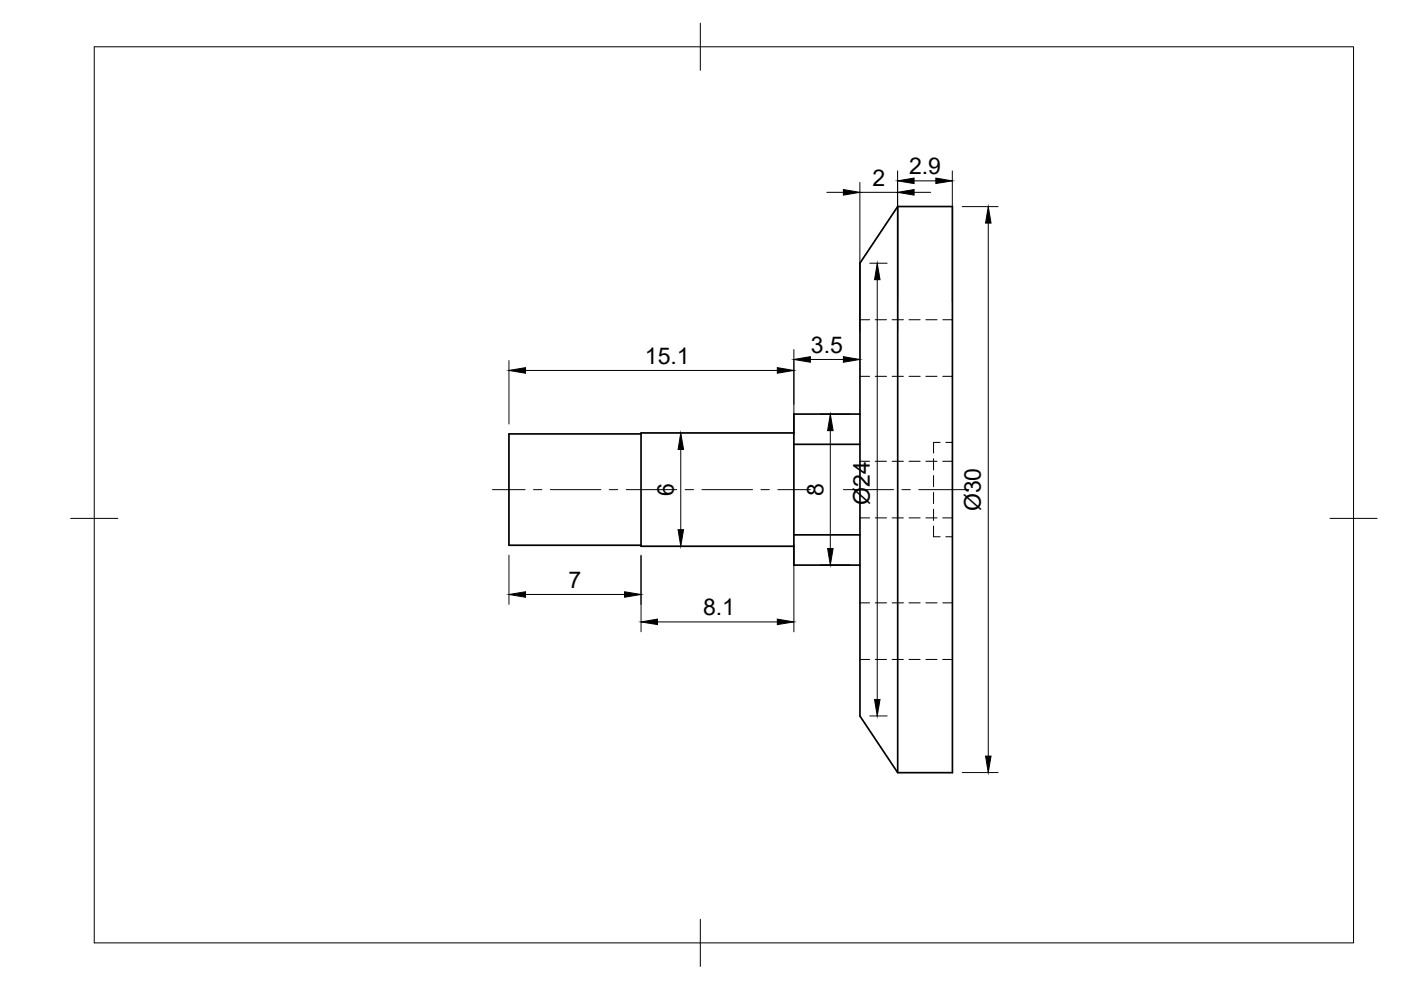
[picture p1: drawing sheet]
<svg xmlns="http://www.w3.org/2000/svg" width="297mm" height="210mm" viewBox="0 0 297 210" stroke-linecap="round" stroke-linejoin="round" font-family="sans-serif">
<defs><g id="words">
<g font-size="4.9">
<text x="185" y="39.4">2</text>
<text x="192.7" y="36.9">2.9</text>
<text x="136.7" y="77.1">15.1</text>
<text x="171.9" y="74.8">3.5</text>
<text x="142.9" y="105.1" transform="rotate(-90 142.9 105.1)">6</text>
<text x="174.6" y="105.1" transform="rotate(-90 174.6 105.1)">8</text>
<text x="184.4" y="107.1" transform="rotate(-90 184.4 107.1)">Ø24</text>
<text x="208" y="108.4" transform="rotate(-90 208 108.4)">Ø30</text>
<text x="120.5" y="124.6">7</text>
<text x="149.1" y="130.4">8.1</text>
</g>
</g></defs>
<!-- layer: Hidden -->
<g fill="none" stroke="#000" stroke-width=".21">
<path d="M182.3 67.8h2.1M182.3 79.8h2.1M185.6 67.8h2.4M185.6 79.8h2.4M189.1 67.8h2.4M189.1 79.8h2.4M192.7 67.8h2.4M192.7 79.8h2.4M196.3 67.8h2.4M196.3 79.8h2.4M199.9 67.8h2M199.9 79.8h2"/>
<path d="M182.3 97.8h2.1M185.6 97.8h2.4M189.1 97.8h2.4M192.7 97.8h2.4M196.3 97.8h2.4M197.9 97.3v2.3M199.3 93.8h-1.4v2.3M199.9 97.8h2M200.5 93.8h1.4M182.3 109.8h2.1M185.6 109.8h2.4M189.1 109.8h2.4"/>
<path d="M192.7 109.8h2.4M196.3 109.8h2.4M197.9 111.5v2.3h1.4M197.9 108v2.4M197.9 104.4v2.4M197.9 100.8v2.4M199.9 109.8h2M200.5 113.8h1.4M182.3 127.8h2.1M182.3 139.8h2.1M185.6 127.8h2.4M185.6 139.8h2.4"/>
<path d="M189.1 127.8h2.4M189.1 139.8h2.4M192.7 127.8h2.4M192.7 139.8h2.4M196.3 127.8h2.4M196.3 139.8h2.4M199.9 127.8h2M199.9 139.8h2"/>
</g>
<!-- layer: Visible -->
<path d="M190.3 43.8h11.6v120h-11.6l-8-12v-96zM190.3 43.8v120M135.9 92h-28v23.6h28M168.3 91.8h-32.4v24h32.4M168.3 94.2h14M182.3 87.8h-14v32h14M168.3 113.4h14" fill="none" stroke="#000" stroke-width=".36"/>
<!-- layer: BORDER -->
<path d="M20 9.9h267v190h-267zM148.5 4.9v10M15 109.9h10M282 109.9h10M148.5 194.9v10" fill="none" stroke="#000" stroke-width=".21"/>
<!-- layer: Smart Centers -->
<path d="M104.4 103.8h6.9M113.1 103.8h1.8M116.7 103.8h10.7M129.2 103.8h1.8M132.8 103.8h10.7M145.3 103.8h1.7M148.8 103.8h10.8M161.3 103.8h1.8M164.9 103.8h6.9M178.8 103.8h10.6M191.2 103.8h1.8M194.8 103.8h10.6" fill="none" stroke="#000" stroke-width=".21"/>
<!-- layer: FD_Dimensions -->
<g fill="none" stroke="#000" stroke-width=".21">
<path d="M182.3 38.7v31.5M190.3 36.2v34M193.8 38.3h4.6M201.9 36.2v27.8M175.3 40.8h3.5M182.3 40.8h8M184.4 55.8h3.7M186 59.3v89M193.8 40.8h3.5M204 43.8h7.6M209.5 47.3v113M107.9 76.4v13.5"/>
<path d="M111.4 78.5h53.4M168.3 74.1v18M171.8 76.2h7M182.3 78.2v.1M144.3 95.3v17M173.9 87.8h6.3M176 91.3v25M107.9 117.7v10.4M135.9 117.7v16.3M168.3 115.5v18.5M173.9 119.8h6.3M111.4 126h21"/>
<path d="M139.4 131.9h25.4M184.4 151.8h3.7M204 163.8h7.6"/>
</g>
<g fill="#000" stroke="#000" stroke-width=".21">
<path d="M190.3 38.3l3.5-.5v1.1zM198.4 37.8l3.5 .5-3.5 .6zM178.8 40.2l3.5 .6-3.5 .6zM186 55.8l.6 3.5h-1.2zM190.3 40.8l3.5-.6v1.2zM209.5 43.8l.6 3.5h-1.1zM107.9 78.5l3.5-.6v1.2zM164.8 77.9l3.5 .6-3.5 .6zM168.3 76.2l3.5-.6v1.2zM178.8 75.6l3.5 .6-3.5 .6zM144.3 91.8l.6 3.5h-1.1zM176 87.8l.6 3.5h-1.1z"/>
<path d="M143.8 112.3h1.1l-.6 3.5zM175.5 116.3h1.1l-.6 3.5zM107.9 126l3.5-.5v1.1zM132.4 125.5l3.5 .5-3.5 .6zM135.9 131.9l3.5-.6v1.1zM164.8 131.3l3.5 .6-3.5 .5zM185.4 148.3h1.2l-.6 3.5zM209 160.3h1.1l-.6 3.5z"/>
</g>
<use href="#words"/>
</svg>
